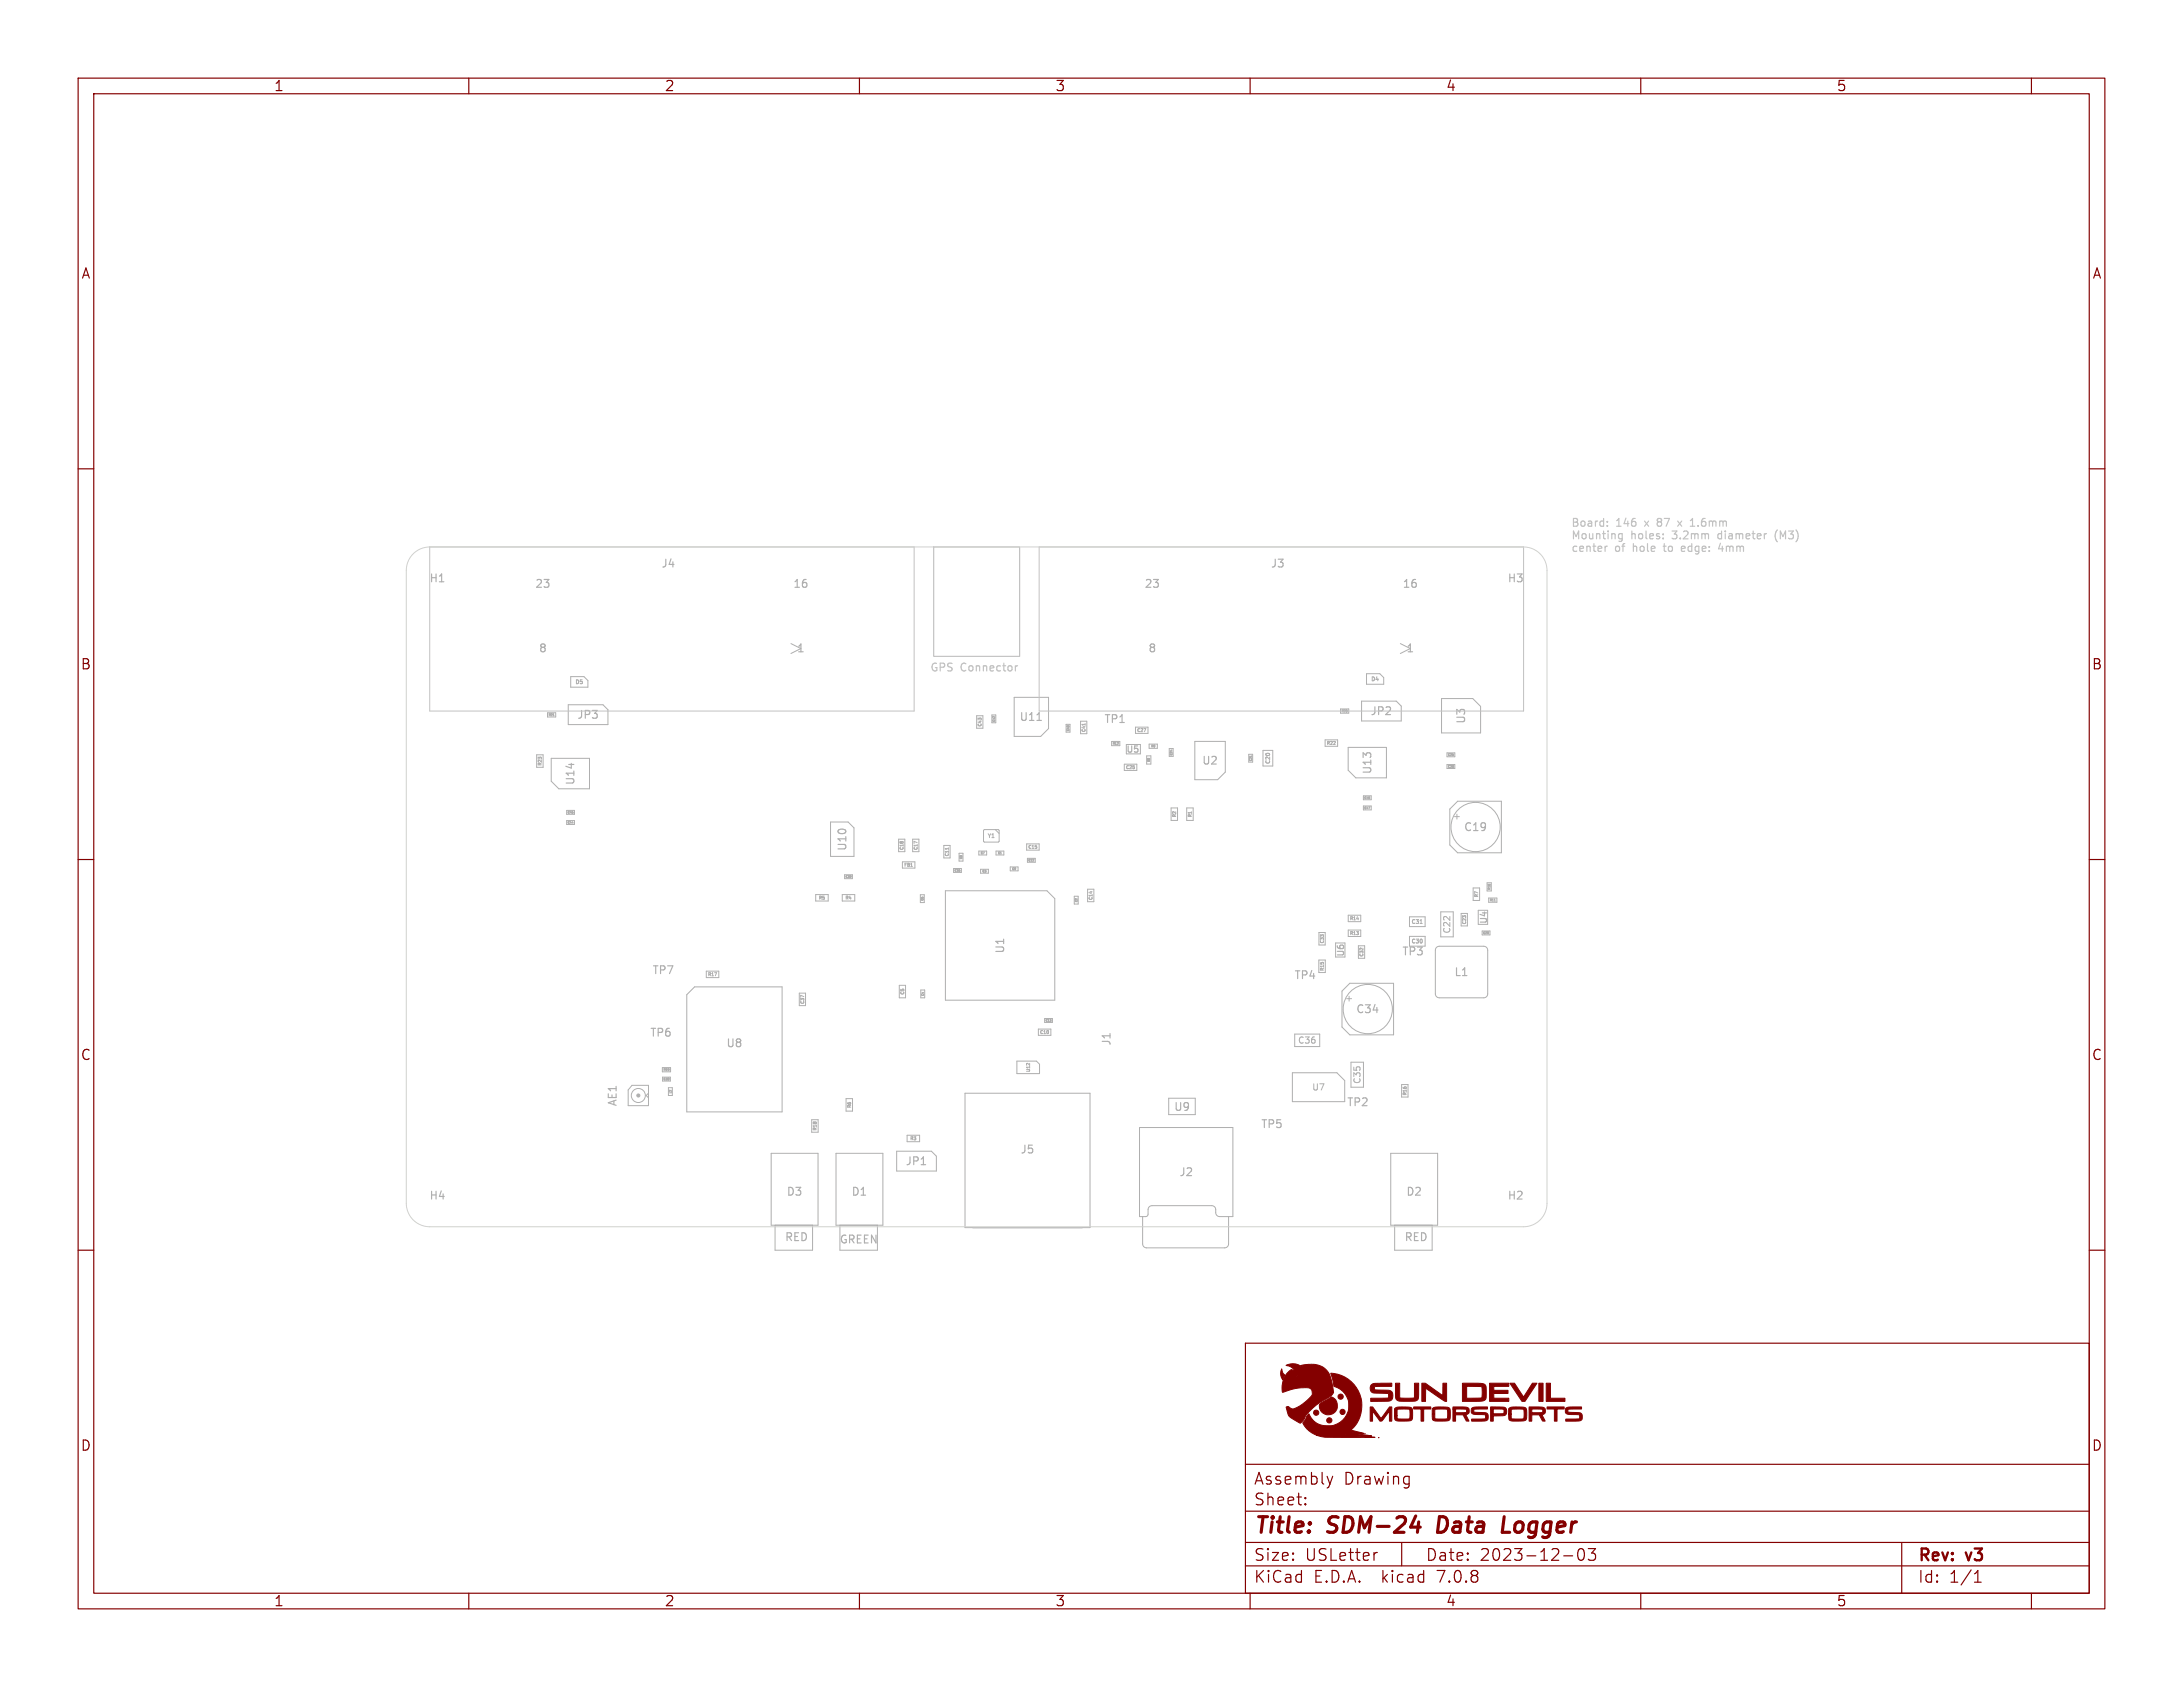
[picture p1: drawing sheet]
<svg xmlns="http://www.w3.org/2000/svg" width="279mm" height="216mm" viewBox="0 0 279 216" stroke-linecap="round" stroke-linejoin="round" font-family="sans-serif">
<defs><g id="words">
<g font-size="2.8" fill="#840000">
<text x="160.4" y="196.8">Title:</text>
<text x="170.1" y="196.8">SDM-24</text>
<text x="184.9" y="196.8">Data</text>
<text x="193.9" y="196.8">Logger</text>
</g>
<g font-size="2.1" fill="#840000">
<text x="160.4" y="190.2">Assembly</text>
<text x="172" y="190.2">Drawing</text>
<text x="160.4" y="192.9">Sheet:</text>
<text x="160.4" y="202.8">KiCad</text>
<text x="160.4" y="200">Size:</text>
<text x="167" y="200">USLetter</text>
<text x="168.1" y="202.8">E.D.A.</text>
<text x="177" y="202.8">kicad</text>
<text x="182.4" y="200">Date:</text>
<text x="184.2" y="202.8">7.0.8</text>
<text x="189.4" y="200">2023-12-03</text>
<text x="245.4" y="200.2">Rev:</text>
<text x="245.4" y="202.8">Id:</text>
<text x="249.5" y="202.8">1/1</text>
<text x="251.8" y="200.2">v3</text>
</g>
<g font-size="1.8" fill="#840000">
<text x="35" y="11.9">1</text>
<text x="85" y="11.9">2</text>
<text x="135" y="11.9">3</text>
<text x="185" y="11.9">4</text>
<text x="235" y="11.9">5</text>
<text x="10.3" y="35.9">A</text>
<text x="267.7" y="35.9">A</text>
<text x="10.3" y="85.9">B</text>
<text x="267.7" y="85.9">B</text>
<text x="10.3" y="135.9">C</text>
<text x="267.7" y="135.9">C</text>
<text x="10.3" y="185.9">D</text>
<text x="267.7" y="185.9">D</text>
<text x="35" y="205.8">1</text>
<text x="85" y="205.8">2</text>
<text x="135" y="205.8">3</text>
<text x="185" y="205.8">4</text>
<text x="235" y="205.8">5</text>
</g>
<g font-size="1.4" fill="#c2c2c2">
<text x="201" y="67.5">Board:</text>
<text x="201" y="69.1">Mounting</text>
<text x="201" y="70.7">center</text>
<text x="206.7" y="70.7">of</text>
<text x="206.9" y="67.5">146</text>
<text x="208.8" y="69.1">holes:</text>
<text x="209.2" y="70.7">hole</text>
<text x="210.7" y="67.5">x</text>
<text x="212.6" y="67.5">87</text>
<text x="213.4" y="70.7">to</text>
<text x="214.3" y="69.1">3.2mm</text>
<text x="215.9" y="70.7">edge:</text>
<text x="217.3" y="67.5">1.6mm</text>
<text x="220.3" y="69.1">diameter</text>
<text x="220.9" y="70.7">4mm</text>
<text x="227.9" y="69.1">(M3)</text>
<text x="119" y="86">GPS</text>
<text x="123" y="86">Connector</text>
</g>
<g font-size="1.4" fill="#afafaf">
<text x="54.9" y="74.7">H1</text>
<text x="68.4" y="75.4">23</text>
<text x="84.6" y="72.8">J4</text>
<text x="101.4" y="75.4">16</text>
<text x="146.4" y="75.4">23</text>
<text x="162.6" y="72.8">J3</text>
<text x="179.4" y="75.4">16</text>
<text x="192.9" y="74.7">H3</text>
<text x="68.9" y="83.7">8</text>
<text x="101.9" y="83.7">1</text>
<text x="146.9" y="83.7">8</text>
<text x="179.9" y="83.7">1</text>
<text x="73.8" y="92.2">JP3</text>
<text x="130.4" y="92.5">U11</text>
<text x="141.2" y="92.7">TP1</text>
<text x="175.3" y="91.7">JP2</text>
<text x="187.7" y="92.7" transform="rotate(-90 187.7 92.7)">U3</text>
<text x="73.7" y="100.6" transform="rotate(-90 73.7 100.6)">U14</text>
<text x="153.8" y="98.1">U2</text>
<text x="175.7" y="99.2" transform="rotate(-90 175.7 99.2)">U13</text>
<text x="187.3" y="106.6">C19</text>
<text x="108.5" y="109" transform="rotate(-90 108.5 109)">U10</text>
<text x="83.4" y="124.9">TP7</text>
<text x="128.7" y="122.1" transform="rotate(-90 128.7 122.1)">U1</text>
<text x="165.6" y="125.5">TP4</text>
<text x="179.4" y="122.5">TP3</text>
<text x="186.1" y="125.1">L1</text>
<text x="173.5" y="129.9">C34</text>
<text x="83.1" y="132.9">TP6</text>
<text x="92.9" y="134.2">U8</text>
<text x="142.3" y="133.9" transform="rotate(-90 142.3 133.9)">J1</text>
<text x="79.1" y="141.7" transform="rotate(-90 79.1 141.7)">AE1</text>
<text x="150.2" y="142.4">U9</text>
<text x="172.3" y="141.8">TP2</text>
<text x="115.8" y="149.3">JP1</text>
<text x="130.5" y="147.8">J5</text>
<text x="161.3" y="144.6">TP5</text>
<text x="54.9" y="153.7">H4</text>
<text x="100.6" y="153.2">D3</text>
<text x="108.9" y="153.2">D1</text>
<text x="150.9" y="150.7">J2</text>
<text x="179.9" y="153.2">D2</text>
<text x="192.9" y="153.7">H2</text>
<text x="100.4" y="158.9">RED</text>
<text x="107.4" y="159.2">GREEN</text>
<text x="179.7" y="158.9">RED</text>
</g>
<g font-size="1.1" fill="#afafaf">
<text x="144.1" y="96.5">U5</text>
<text x="185.8" y="119.6" transform="rotate(-90 185.8 119.6)">C22</text>
<text x="190.5" y="118.3" transform="rotate(-90 190.5 118.3)">U4</text>
<text x="172.2" y="122.5" transform="rotate(-90 172.2 122.5)">U6</text>
<text x="166" y="133.7">C36</text>
<text x="167.9" y="139.7">U7</text>
<text x="174.3" y="138.8" transform="rotate(-90 174.3 138.8)">C35</text>
</g>
<g font-size=".7" fill="#afafaf">
<text x="73.6" y="87.6">D5</text>
<text x="175.4" y="87.3">D4</text>
<text x="162.6" y="97.8" transform="rotate(-90 162.6 97.8)">C20</text>
<text x="126.4" y="107.3">Y1</text>
<text x="180.6" y="118.3">C31</text>
<text x="180.6" y="120.8">C30</text>
</g>
<g font-size=".6" fill="#afafaf">
<text x="125.7" y="93" transform="rotate(-90 125.7 93)">C43</text>
<text x="139" y="93.7" transform="rotate(-90 139 93.7)">C41</text>
<text x="145.5" y="93.7">C27</text>
<text x="169.8" y="95.4">R22</text>
<text x="69.4" y="98" transform="rotate(-90 69.4 98)">R23</text>
<text x="144.1" y="98.5">C25</text>
<text x="150.6" y="104.6" transform="rotate(-90 150.6 104.6)">R2</text>
<text x="152.6" y="104.6" transform="rotate(-90 152.6 104.6)">R1</text>
<text x="115.7" y="111">FB1</text>
<text x="115.7" y="108.8" transform="rotate(-90 115.7 108.8)">C18</text>
<text x="117.5" y="108.8" transform="rotate(-90 117.5 108.8)">C17</text>
<text x="121.5" y="109.6" transform="rotate(-90 121.5 109.6)">C11</text>
<text x="131.6" y="108.7">C15</text>
<text x="104.8" y="115.2">R5</text>
<text x="108.2" y="115.2">R4</text>
<text x="139.9" y="115.2" transform="rotate(-90 139.9 115.2)">C14</text>
<text x="172.7" y="119.7">R13</text>
<text x="172.7" y="117.8">R14</text>
<text x="187.7" y="118.3" transform="rotate(-90 187.7 118.3)">C23</text>
<text x="189.3" y="114.9" transform="rotate(-90 189.3 114.9)">R7</text>
<text x="90.6" y="125">R17</text>
<text x="169.5" y="124.3" transform="rotate(-90 169.5 124.3)">R15</text>
<text x="169.5" y="120.8" transform="rotate(-90 169.5 120.8)">C33</text>
<text x="174.6" y="122.5" transform="rotate(-90 174.6 122.5)">C32</text>
<text x="103" y="128.5" transform="rotate(-90 103 128.5)">C37</text>
<text x="115.8" y="127.3" transform="rotate(-90 115.8 127.3)">C5</text>
<text x="131.9" y="137.2" transform="rotate(-90 131.9 137.2)">U12</text>
<text x="133.1" y="132.4">C10</text>
<text x="109" y="141.8" transform="rotate(-90 109 141.8)">R6</text>
<text x="180.1" y="140.2" transform="rotate(-90 180.1 140.2)">R16</text>
<text x="104.6" y="144.7" transform="rotate(-90 104.6 144.7)">R18</text>
<text x="116.5" y="146">R3</text>
</g>
<g font-size=".4" fill="#afafaf">
<text x="70.2" y="91.7">R21</text>
<text x="142.4" y="95.4">R12</text>
<text x="147.3" y="95.7">R9</text>
<text x="171.7" y="91.2">R20</text>
<text x="147.2" y="97.5" transform="rotate(-90 147.2 97.5)">R8</text>
<text x="190.8" y="113.9" transform="rotate(-90 190.8 113.9)">R10</text>
<text x="190.6" y="115.4">R11</text>
<text x="84.9" y="137.1">R19</text>
</g>
<g font-size=".3" fill="#afafaf">
<text x="127.4" y="92.4" transform="rotate(-90 127.4 92.4)">C42</text>
<text x="136.9" y="93.6" transform="rotate(-90 136.9 93.6)">C40</text>
<text x="150.1" y="96.7" transform="rotate(-90 150.1 96.7)">C24</text>
<text x="160.3" y="97.4" transform="rotate(-90 160.3 97.4)">C21</text>
<text x="185.3" y="98.3">C28</text>
<text x="185.3" y="96.8">C26</text>
<text x="72.6" y="104.1">C46</text>
<text x="72.6" y="105.4">C44</text>
<text x="174.6" y="103.6">C47</text>
<text x="174.6" y="102.3">C45</text>
<text x="108.2" y="112.4">C39</text>
<text x="122.1" y="111.6">C16</text>
<text x="123.2" y="110" transform="rotate(-90 123.2 110)">C8</text>
<text x="125.5" y="109.4">C7</text>
<text x="125.7" y="111.7">C3</text>
<text x="127.7" y="109.4">C1</text>
<text x="129.5" y="111.4">C9</text>
<text x="131.6" y="110.3">C12</text>
<text x="118.2" y="115.3" transform="rotate(-90 118.2 115.3)">C6</text>
<text x="137.9" y="115.5" transform="rotate(-90 137.9 115.5)">C2</text>
<text x="189.8" y="119.6">C29</text>
<text x="118.3" y="127.5" transform="rotate(-90 118.3 127.5)">C4</text>
<text x="133.8" y="130.8">C13</text>
<text x="86" y="140" transform="rotate(-90 86 140)">L2</text>
</g>
</g></defs>
<g fill="none" stroke="#840000" stroke-width=".15">
<path d="M10 10h259.4v195.9h-259.4zM12 12h255.4v191.9h-255.4zM60 10v2M110 10v2M160 10v2M210 10v2M260 10v2M10 60h2M267.4 60h2M10 110h2M267.4 110h2M10 160h2"/>
<path d="M267.4 160h2M159.4 171.9h108v32h-108zM159.4 197.4h108M159.4 193.4h108M159.4 187.4h108M167.1 192.4v.1v.1M167.1 192.4l-.1 .1 .1 .1M167.1 191.7v.1M167.1 192.4v.2M167.1 191.7h-.1l.1 .1M169.9 188.9l.3 1M170.2 189.9l-.1 .4"/>
<path d="M170.6 188.9l-.4 1M176.3 198.7l-.3 .1M179.4 197.4v3M180.2 188.9l.2 .1M180.4 188.9v1.3l-.2 .2M180.4 189.9h-.2M200.1 199.1h1.2M202.1 198.3a1.02 1.02 0 0 0 .2 1.4 .38 .38 0 0 0 .4-.3 1.28 1.28 0 0 0-.1-1.1M204.2 198.2l-.5 .6a.41 .41 0 0 1 .5 .2v.4l-.1 .2-.6 .1-.2-.2M243.4 197.4v6.5M60 203.9v2M110 203.9v2"/>
<path d="M159.4 200.4h108M160 203.9v2M210 203.9v2M252.7 202.5h.9M252.7 201.4l.4-.4v1.5M260 203.9v2"/>
</g>
<path d="M180.5 195.4h1.3M181.6 194.8l-.2 1.3M184.2 194.1l-.2 2h.5M192.5 194.1l-.2 2h.9" fill="none" stroke="#840000" stroke-width=".4"/>
<g fill="#840000" stroke="#840000" stroke-width=".13">
<path d="M176.4 184h.1z"/>
<path d="M170.3 175.7a4.2 4.2 0 0 1 3.8 2.8 4.2 4.2 0 0 1-1.2 4.5l1.7 .5-1.9-.1 2.8 .4-2.9-.1 3.4 .2h-5.8a4 4 0 0 1-1.7-.2l3.7-.1-3.7 .1-.3-.1a3 3 0 0 1-1.5-1.5l.8-1.2a2.65 2.65 0 0 0 3.7 1.3 2.65 2.65 0 0 0 .9-3.8 2.6 2.6 0 0 0-1.4-1z"/>
<path d="M164.6 174.7a1.93 1.93 0 0 1 2.4 .6l-.5-.5a3.2 3.2 0 0 1 3.4 .7 5.7 5.7 0 0 1 .8 2.7l-.4 .4a9.3 9.3 0 0 0-3.2 2.5l-.2 .5-.4 .5a.75 .75 0 0 1-.7-.3 1.8 1.8 0 0 1-1.2-1.7l.3-.1a.82 .82 0 0 0 1.2 .1l.9-.6a1.99 1.99 0 0 0 1-1.1 .73 .73 0 0 0-1-.8 9.9 9.9 0 0 0-2.9 .6 2.77 2.77 0 0 1 1.2-2.9 1.62 1.62 0 0 1 .8 .9v.1l-.1-.1a1.72 1.72 0 0 0-1.4-1.5z"/>
<path d="M175.4 180.1h.3l1.1 1.4 1-1.4h.3v1.8h-.3v-1.3l-.7 1a.42 .42 0 0 1-.5 .3l-.9-1.3v1.3h-.3z"/>
<path d="M178.5 180.3a1.29 1.29 0 0 1 1.2-.2h.9a1.37 1.37 0 0 1 .2 1.3l-.1 .3a2.21 2.21 0 0 1-1.5 .2l-.4-.1a.45 .45 0 0 1-.3-.6h.3l.1 .4h1.2a.28 .28 0 0 0 .3 0 .28 .28 0 0 0 .1-.4l-.1-.8-.2-.1-1.3 .1-.1 .8h-.3z"/>
<path d="M180.9 180.1h2.2v.2h-.9v1.6h-.3v-1.6h-1z"/>
<path d="M183.3 180.3a1.11 1.11 0 0 1 1-.2h1.1a1.37 1.37 0 0 1 .2 1.3v.3a2.21 2.21 0 0 1-1.6 .2l-.3-.1a.41 .41 0 0 1-.4-.5v-.3h.3l.1 .6h1.2a.28 .28 0 0 0 .3 0 .28 .28 0 0 0 .1-.4l-.1-.8h-1.5l-.1 .6h-.3z"/>
<path d="M186 180.1h.8a1.52 1.52 0 0 1 1.2 .2 .54 .54 0 0 1-.4 .8l.4 .8h-.3l-.4-.8h-1v.8h-.3v-1.6h.3v.5h1.2a.22 .22 0 0 0 .2-.3 .22 .22 0 0 0-.2-.2h-1.5z"/>
<path d="M188.4 180.2a1.1 1.1 0 0 1 .9-.1h1.1v.2h-1.5a.2 .2 0 0 0-.3 .2 .2 .2 0 0 0 .2 .2l.9 .1a.58 .58 0 0 1 .7 .3 .58 .58 0 0 1-.2 .7l-1.8 .1v-.3h1.5a.29 .29 0 0 0 .2-.4 .29 .29 0 0 0-.4-.2h-.2a1.57 1.57 0 0 1-1.2-.2z"/>
<path d="M190.8 180.1h1.1a.75 .75 0 0 1 .9 .3 .56 .56 0 0 1 0 .6 .56 .56 0 0 1-.6 .2h-1.1v.7h-.3v-1.6h.3v.6h.9a.34 .34 0 0 0 .5-.2 .34 .34 0 0 0-.5-.4h-1.2z"/>
<path d="M193.1 180.3a1.29 1.29 0 0 1 1.2-.2h.9a1.38 1.38 0 0 1 .2 1.3l-.1 .3a2.21 2.21 0 0 1-1.5 .2l-.4-.1a.41 .41 0 0 1-.3-.5v-.3h.3l.1 .6h1.2a.28 .28 0 0 0 .3 0 .28 .28 0 0 0 .1-.4l-.1-.8h-1.5l-.1 .6h-.3z"/>
<path d="M195.7 180.1h.8a1.52 1.52 0 0 1 1.2 .2 .54 .54 0 0 1-.3 .8l.4 .8h-.4l-.4-.8h-1v.8h-.3v-1.6h.3v.5h1.3a.22 .22 0 0 0 .2-.3 .22 .22 0 0 0-.3-.2h-1.5z"/>
<path d="M198 180.1h2.2v.2h-.9v1.6h-.4v-1.6h-.9z"/>
<path d="M200.4 180.2a1.1 1.1 0 0 1 .9-.1h1.1v.2h-1.5a.2 .2 0 0 0-.2 .2 .2 .2 0 0 0 .2 .2l.8 .1a.58 .58 0 0 1 .8 .3 .58 .58 0 0 1-.3 .7l-1.8 .1v-.3h1.5a.29 .29 0 0 0 .3-.4 .29 .29 0 0 0-.4-.2h-.2a1.57 1.57 0 0 1-1.2-.2z"/>
<path d="M169 179.6l1.4-.8a1.17 1.17 0 0 1 .8 1.4 1.17 1.17 0 0 1-1.4 .8 1.17 1.17 0 0 1-.9-1.3z"/>
<path d="M175.5 177.2l.5-.2h2.1v.4h-2a.22 .22 0 0 0-.2 .3 .22 .22 0 0 0 .2 .2h1.5a.72 .72 0 0 1 .7 .8 .72 .72 0 0 1-.9 .6l-2 .1v-.5h1.9a.35 .35 0 0 0 .4-.3 .35 .35 0 0 0-.5-.3h-1.2a.62 .62 0 0 1-.6-.4 .62 .62 0 0 1 .1-.7z"/>
<path d="M178.6 177h.5v1.9h.1h1.8v-1.9h.6v1a1.58 1.58 0 0 1-.2 1.2 5.4 5.4 0 0 1-2.3 .1 .76 .76 0 0 1-.5-1z"/>
<path d="M182 177h.4l2.3 1.6v-1.6h.5v2.3l-.5-.1-2.2-1.5-.1 1.6h-.4z"/>
<path d="M187.2 177l2.6 .1a.62 .62 0 0 1 .4 .8 1.36 1.36 0 0 1-.2 1.3l-.7 .1h-2.1v-1.9h.5v1.5h1.5a.37 .37 0 0 0 .5-.1v-1.1a.27 .27 0 0 0-.4-.3h-2.1z"/>
<path d="M190.6 177h2.5v.4h-1.9v.5h1.8v.4h-1.8v.6h1.9v.4h-2.5z"/>
<path d="M193.2 177h.6l1.2 1.8 1.1-1.8h.6l-1.5 2.3h-.4z"/>
<path d="M197 177h.5v2.3h-.5z"/>
<path d="M197.9 177h.5v1.9h1.9v.4h-2.4z"/>
<path d="M164 175.2l.2 .5 .2 .3-.2 .6-.1-.1a1.32 1.32 0 0 1-.1-1.3z"/>
<circle cx="170.1" cy="181.8" r=".33"/>
<circle cx="168.5" cy="180.8" r=".34"/>
<circle cx="171.8" cy="180.7" r=".33"/>
<circle cx="171.6" cy="178.7" r=".33"/>
</g>
<g fill="none" stroke="#afafaf" stroke-width=".13">
<path d="M68.7 96.6h.8v1.6h-.8zM70.1 91.2h1v.6h-1zM70.6 97.1h4.8v3.9h-3.9l-.9-1zM70.8 91.6h.1M72.7 90.2h4.5l.6 .6v1.9h-5.1zM73 86.6h1.7l.5 .5v.8h-2.2zM101.2 82.4l1.3 .6-1.3 .6M125 91.6h.8v1.6h-.8zM126.9 91.5h.6v1h-.6zM129.8 89.2h4.4v4l-1 1h-3.4zM136.5 92.7h.4v1h-.4zM138.3 92.3h.8v1.6h-.8z"/>
<path d="M138.9 92.6v.2M142.3 94.9h1v.5h-1zM143.9 97.8h1.6v.8h-1.6zM144.2 95.3h1.8v1.2h-1.8zM145.3 93.1h1.6v.8h-1.6zM146.8 96.7h.5v1.1h-.5zM147.1 95.2h1v.6h-1zM149.6 95.8h.6v1h-.6zM152.9 94.9h3.9v3.9l-.9 1h-3zM159.8 96.5h.5v1h-.5zM160.2 96.7v.2M161.6 96h1.3v2h-1.3z"/>
<path d="M169.6 94.7h1.6v.8h-1.6zM171.6 90.7h1v.6h-1zM172.6 95.7h4.8v3.8h-3.9l-.9-.9zM174.3 89.7h4.4l.6 .7v1.9h-5zM174.9 86.2h1.7l.5 .5v.9h-2.2zM179.2 82.4l1.3 .6-1.3 .6M184.5 89.4h4l1 1v3.4h-5zM185.2 97.8h1v.6h-1zM185.2 96.4h1v.4h-1zM72.5 103.7h1v.5h-1zM72.5 105h1v.5h-1zM104.4 114.5h1.6v.8h-1.6z"/>
<path d="M106.3 105.2h2.2l.8 .8v3.6h-3zM107.8 114.5h1.6v.8h-1.6zM108.1 111.9h1v.6h-1zM115 107.4h.8v1.6h-.8zM115.5 110.3h1.6v.8h-1.6zM116.8 107.4h.8v1.6h-.8zM117.8 114.5h.5v1h-.5zM120.8 108.2h.8v1.6h-.8zM121 114h13l1 1v13h-14zM121.4 108.5v.2M122 111.1h1v.6h-1zM122.8 109.2h.4v1h-.4z"/>
<path d="M125.3 108.9h1v.5h-1zM125.5 111.2h1v.6h-1zM126 106.2h1.8l.1 .1v1.4l-.1 .1h-1.8l-.1-.1v-1.4zM127.4 106.2l.5 .5M127.5 108.9h1v.5h-1zM129.3 110.9h1v.6h-1zM131.4 108h1.6v.8h-1.6zM131.5 109.8h1v.6h-1zM137.5 114.7h.5v1h-.5zM139.2 113.8h.8v1.6h-.8zM149.9 103.4h.8v1.6h-.8zM151.9 103.4h.8v1.6h-.8z"/>
<path d="M168.8 119.3h.8v1.6h-.8zM172.6 119h1.6v.9h-1.6zM172.6 117.1h1.6v.9h-1.6zM174.5 103.1h1v.6h-1zM174.5 101.8h1v.6h-1zM180.4 119.8h2v1.3h-2zM180.4 117.3h2v1.3h-2zM181.7 118.2h.3M184.4 116.7h1.6v3.2h-1.6zM186.2 104.5h.6M186.5 104.2v.6M186.6 102.5h5.6v6.6h-5.6l-1-1v-4.6z"/>
<path d="M187 116.9h.8v1.6h-.8zM188.5 113.6h.9v1.6h-.9zM189.2 116.5h1.2v1.8h-1.2zM189.7 119.1h1v.6h-1zM190.3 113h.6v1h-.6zM190.5 114.9h1.1v.6h-1.1zM191.2 115.3h.2M80.9 138.9h2.1v2.6h-2.6v-2zM83 139.9l-.3 .3 .3 .3M84.8 136.6h1v.6h-1zM84.8 137.9h1v.4h-1zM85.1 138.2h.1"/>
<path d="M85.1 138l-.1 .1 .1 .1M85.1 138h.1M85.2 138.2h.2M85.2 138h.2v.1M85.4 138.1h.1M85.4 138.1v.1M85.4 138.2h.1M85.5 138.2h.1M85.5 138v.1M85.5 138h.1M85.5 138.1h.1M85.5 138.1v.1"/>
<path d="M85.5 139.2h.6v1h-.6zM85.6 138h.1M85.6 138.1v.1M85.6 138v.1M85.6 138.2h.1M88.9 126.3h11.2v16h-12.2v-15zM90.4 124.3h1.6v.8h-1.6zM102.3 127.1h.8v1.6h-.8zM115.1 126.1h.8v1.6h-.8zM117.8 126.7h.6v1h-.6zM123.5 139.9h16v17.2h-16zM130.2 135.8h2.4l.5 .4v1.2h-2.9z"/>
<path d="M132.9 131.7h1.6v.8h-1.6zM133.7 130.4h1v.4h-1zM165.4 137.3h5.7l1 1v2.7h-6.7zM165.7 132.3h3.2v1.6h-3.2zM168.8 122.9h.8v1.6h-.8zM170.9 120.7h1.2v1.8h-1.2zM171.8 126.8l1-1h5.6v6.6h-5.6l-1-1zM172.4 127.8h.6M172.7 127.5v.6M172.9 135.9h1.6v3.2h-1.6zM173.9 121h.8v1.6h-.8zM179.4 138.8h.8v1.6h-.8z"/>
<path d="M183.9 121.2l.3-.1h5.7l.4 .2 .1 .3v5.6l-.2 .4-.3 .1h-5.7l-.4-.2-.1-.3v-5.6zM98.7 147.6h6v9.2h-6zM99.2 156.8v3.2h4.8v-3.2M103.9 143.3h.8v1.6h-.8zM107 147.6h6v9.2h-6zM107.5 156.8v3.2h4.8v-3.2M108.3 140.6h.8v1.6h-.8zM114.8 147.3h4.4l.6 .7v1.9h-5zM116.1 145.3h1.6v.8h-1.6zM145.8 144.3h12v11.4h-1.7l-.3-.1-.2-.3v-.7l-.2-.2-.3-.1h-7.7l-.3 .1-.1 .3-.1 .9-.2 .1h-.9zM146.2 155.7l.1 3.6 .2 .3 .2 .1h10.3l.2-.2v-.3v-3.5M149.6 140.5h3.4v2.1h-3.4z"/>
<path d="M178 147.6h6v9.2h-6zM178.5 156.8v3.2h4.8v-3.2"/>
<circle cx="188.9" cy="105.8" r="3.1"/>
<circle cx="175.1" cy="129.1" r="3.1"/>
<circle cx="81.7" cy="140.2" r=".9"/>
<circle cx="81.7" cy="140.2" r=".13"/>
<circle cx="81.7" cy="140.2" r=".2"/>
<circle cx="81.7" cy="140.2" r=".05"/>
</g>
<path d="M132.7 92.2h.6M117.9 149.1h.6" fill="none" stroke="#afafaf" stroke-width=".15"/>
<g fill="none" stroke="#c2c2c2" stroke-width=".15">
<path d="M119.5 70h11v14h-11zM205.4 69.9v.7M205.7 67.3h.1M205.7 66.7v.1M205.7 69.9l-.2 .1-.1 .1M207.1 68.8l.2 .2 .3-.1M207.6 68.3v.8l-.1 .1M207.6 68.3h-.3l-.2 .2M212.1 66.4v.3M212.1 66.9v.4M212.9 68.9v.1M212.9 68.3v.1"/>
<path d="M212.9 69.9h.3M214.7 66.7l.5 .6M215.2 66.7l-.5 .6M215.5 69.9h-.2l-.1 .1v.5l.3 .1M215.7 70.1l-.5 .1M216.3 67.3h.6M216.3 66.6l.3-.3v1M219.9 68.4v.5M220.2 69.5l-.2 .7h.6M220.4 69.9v.7M227.5 67.8a1.15 1.15 0 0 0 0 1.5M130 85.2v.7"/>
<path d="M130.2 85.2l-.1 .1-.1 .1"/>
</g>
<path d="M55 70h62v21h-62zM133 70h62v21h-62zM124.5 157.2h14" fill="none" stroke="#c2c2c2" stroke-width=".13"/>
<path d="M52.9 70.8l.9-.6 1.2-.2h140a3 3 0 0 1 3 3v81a3 3 0 0 1-3 3h-140a3 3 0 0 1-3-3v-81l.2-1 .3-.6z" fill="none" stroke="#d0d2cd" stroke-width=".13"/>
<use href="#words"/>
</svg>
